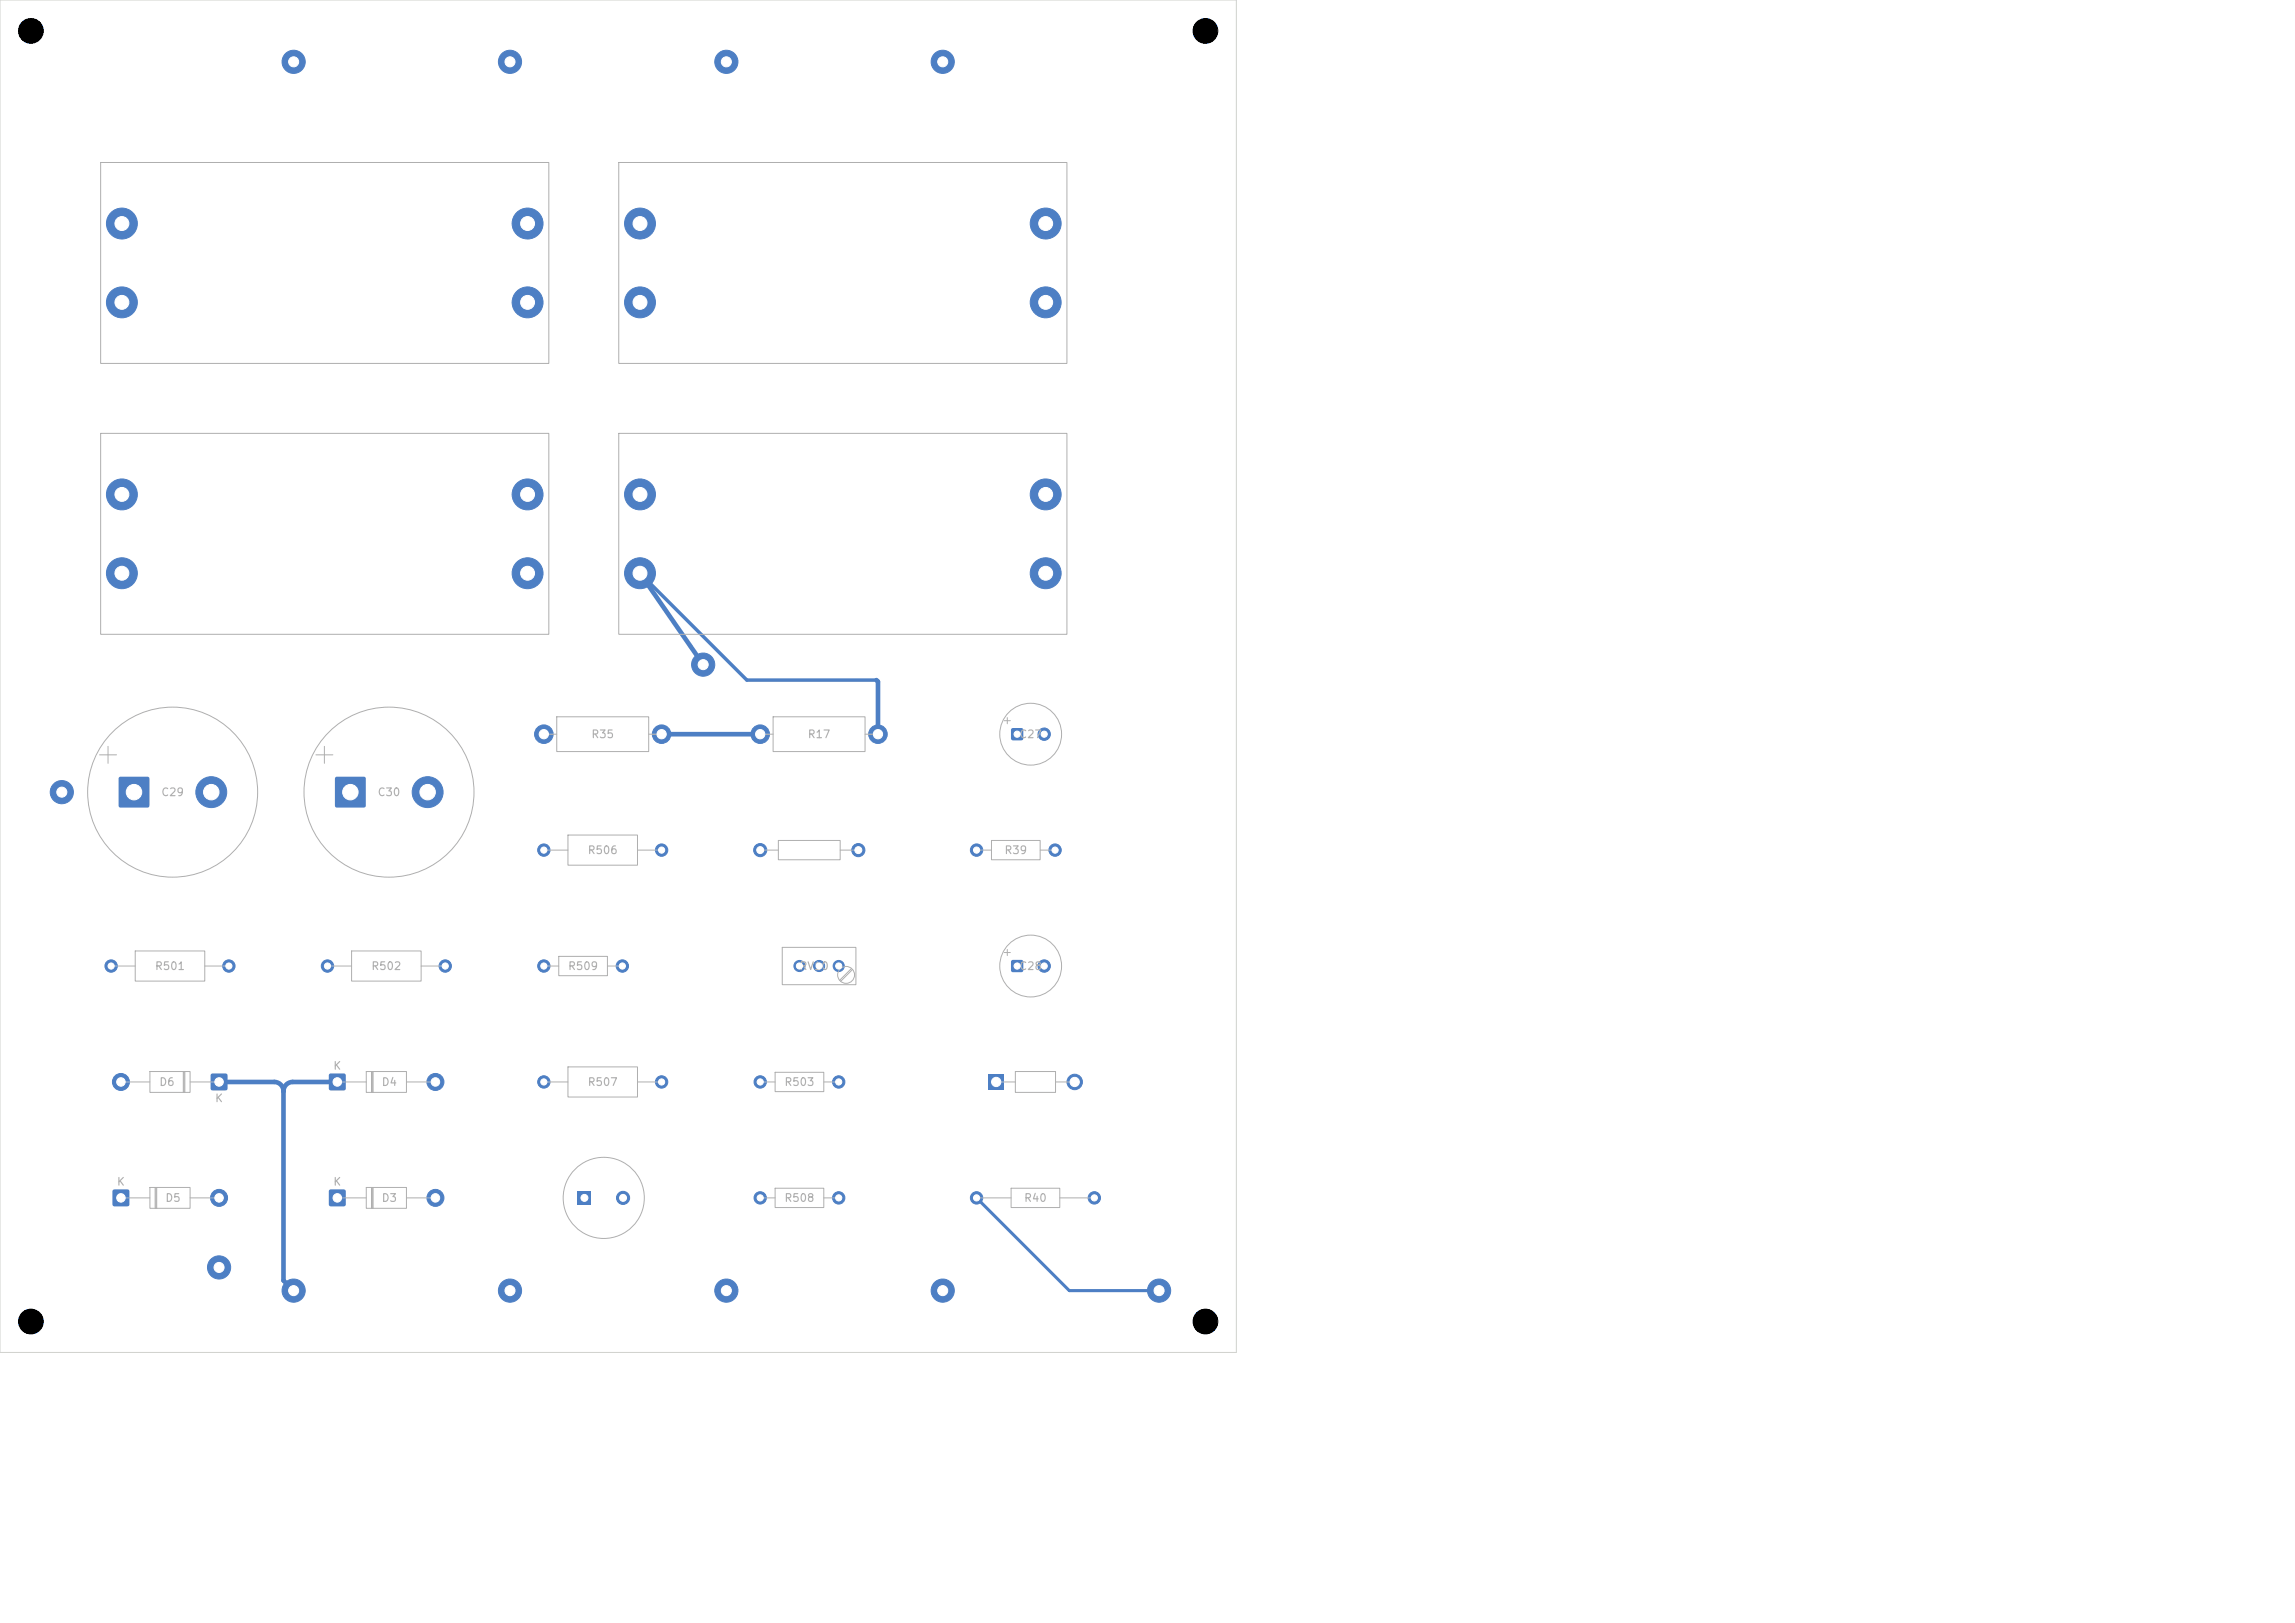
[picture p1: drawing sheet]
<svg xmlns="http://www.w3.org/2000/svg" width="297mm" height="210mm" viewBox="0 0 297 210" stroke-linecap="round" stroke-linejoin="round" font-family="sans-serif">
<defs><g id="words">
<g font-size="1" fill="#afafaf">
<text x="76.4" y="95.8">R35</text>
<text x="104.4" y="95.8">R17</text>
<text x="131.8" y="95.8">C27</text>
<text x="20.8" y="103.3">C29</text>
<text x="48.8" y="103.3">C30</text>
<text x="76" y="110.8">R506</text>
<text x="129.9" y="110.8">R39</text>
<text x="20" y="125.8">R501</text>
<text x="48" y="125.8">R502</text>
<text x="73.4" y="125.8">R509</text>
<text x="103.4" y="125.8">RV10</text>
<text x="131.8" y="125.8">C28</text>
<text x="20.5" y="140.8">D6</text>
<text x="27.8" y="142.9">K</text>
<text x="43" y="138.7">K</text>
<text x="49.3" y="140.8">D4</text>
<text x="76" y="140.8">R507</text>
<text x="101.4" y="140.8">R503</text>
<text x="15" y="153.7">K</text>
<text x="21.3" y="155.8">D5</text>
<text x="43" y="153.7">K</text>
<text x="49.3" y="155.8">D3</text>
<text x="101.4" y="155.8">R508</text>
<text x="132.4" y="155.8">R40</text>
</g>
</g></defs>
<g fill="#4d7fc4" stroke="#4d7fc4" stroke-width=".13">
<circle cx="42.4" cy="125" r=".8"/>
<circle cx="57.6" cy="125" r=".8"/>
<circle cx="28.4" cy="164" r="1.5"/>
<circle cx="15.8" cy="28.9" r="2"/>
<circle cx="15.8" cy="39.1" r="2"/>
<circle cx="68.3" cy="28.9" r="2"/>
<circle cx="68.3" cy="39.1" r="2"/>
</g>
<path d="M130.9 124.3l.2-.1 1.3 .1v.2v1.2l-.2 .1-1.3-.1-.1-.1z" fill="#4d7fc4"/>
<g fill="#4d7fc4" stroke="#4d7fc4" stroke-width=".13">
<circle cx="135.1" cy="125" r=".8"/>
<circle cx="98.4" cy="140" r=".8"/>
<circle cx="108.5" cy="140" r=".8"/>
<circle cx="94" cy="167" r="1.5"/>
<circle cx="8" cy="102.5" r="1.5"/>
</g>
<path d="M15.4 100.6l.2-.1h3.5l.2 .1v.2v3.5v.1l-.2 .1h-3.5l-.2-.1-.1-.1v-3.5z" fill="#4d7fc4"/>
<g fill="#4d7fc4" stroke="#4d7fc4" stroke-width=".13">
<circle cx="27.3" cy="102.5" r="2"/>
<circle cx="38" cy="8" r="1.5"/>
<circle cx="70.4" cy="125" r=".8"/>
<circle cx="80.5" cy="125" r=".8"/>
<circle cx="70.4" cy="110" r=".8"/>
<circle cx="85.6" cy="110" r=".8"/>
<circle cx="126.4" cy="155" r=".8"/>
<circle cx="141.6" cy="155" r=".8"/>
<circle cx="68.3" cy="74.2" r="2"/>
<circle cx="68.3" cy="64" r="2"/>
<circle cx="15.8" cy="74.2" r="2"/>
<circle cx="15.8" cy="64" r="2"/>
</g>
<path d="M14.6 154l.2-.1h1.7l.2 .1v.2v1.7v.1l-.2 .1h-1.7l-.2-.1v-.1v-1.7z" fill="#4d7fc4"/>
<g fill="#4d7fc4" stroke="#4d7fc4" stroke-width=".13">
<circle cx="28.3" cy="155" r="1.1"/>
<circle cx="94" cy="8" r="1.5"/>
</g>
<path d="M127.9 139h2v2h-2z" fill="#4d7fc4"/>
<circle cx="139.1" cy="140" r="1" fill="#4d7fc4" stroke="#4d7fc4" stroke-width=".13"/>
<path d="M43.4 100.6l.2-.1h3.5l.2 .1v.2v3.5v.1l-.2 .1h-3.5l-.2-.1-.1-.1v-3.5z" fill="#4d7fc4"/>
<circle cx="55.3" cy="102.5" r="2" fill="#4d7fc4" stroke="#4d7fc4" stroke-width=".13"/>
<path d="M74.8 154.2h1.7v1.7h-1.7z" fill="#4d7fc4"/>
<g fill="#4d7fc4" stroke="#4d7fc4" stroke-width=".13">
<circle cx="80.6" cy="155" r=".85"/>
<circle cx="122" cy="8" r="1.5"/>
<circle cx="150" cy="167" r="1.5"/>
<circle cx="98.4" cy="155" r=".8"/>
<circle cx="108.5" cy="155" r=".8"/>
<circle cx="82.8" cy="64" r="2"/>
<circle cx="82.8" cy="74.2" r="2"/>
<circle cx="135.3" cy="64" r="2"/>
<circle cx="135.3" cy="74.2" r="2"/>
<circle cx="70.4" cy="140" r=".8"/>
<circle cx="85.6" cy="140" r=".8"/>
<circle cx="82.8" cy="28.9" r="2"/>
<circle cx="82.8" cy="39.1" r="2"/>
<circle cx="135.3" cy="28.9" r="2"/>
<circle cx="135.3" cy="39.1" r="2"/>
<circle cx="126.4" cy="110" r=".8"/>
<circle cx="136.5" cy="110" r=".8"/>
</g>
<path d="M130.9 94.3l.2-.1 1.3 .1v.2v1.2l-.2 .1-1.3-.1-.1-.1z" fill="#4d7fc4"/>
<circle cx="135.1" cy="95" r=".8" fill="#4d7fc4" stroke="#4d7fc4" stroke-width=".13"/>
<path d="M42.6 154l.2-.1h1.7l.2 .1v.2v1.7v.1l-.2 .1h-1.7l-.2-.1-.1-.1v-1.7z" fill="#4d7fc4"/>
<g fill="#4d7fc4" stroke="#4d7fc4" stroke-width=".13">
<circle cx="56.3" cy="155" r="1.1"/>
<circle cx="66" cy="8" r="1.5"/>
<circle cx="98.4" cy="95" r="1.2"/>
<circle cx="113.6" cy="95" r="1.2"/>
</g>
<path d="M42.6 139l.2-.1h1.7l.2 .1v.2v1.7v.1l-.2 .1h-1.7l-.2-.1-.1-.1v-1.7z" fill="#4d7fc4"/>
<g fill="#4d7fc4" stroke="#4d7fc4" stroke-width=".13">
<circle cx="56.4" cy="140" r="1.1"/>
<circle cx="122" cy="167" r="1.5"/>
<circle cx="91" cy="86" r="1.5"/>
<circle cx="66" cy="167" r="1.5"/>
<circle cx="14.4" cy="125" r=".8"/>
<circle cx="29.6" cy="125" r=".8"/>
<circle cx="98.4" cy="110" r=".85"/>
<circle cx="111.1" cy="110" r=".85"/>
<circle cx="108.5" cy="125" r=".72"/>
<circle cx="106" cy="125" r=".72"/>
<circle cx="103.5" cy="125" r=".72"/>
<circle cx="70.4" cy="95" r="1.2"/>
<circle cx="85.6" cy="95" r="1.2"/>
<circle cx="38" cy="167" r="1.5"/>
</g>
<path d="M27.3 139l.2-.1h1.7l.2 .1v.2v1.7v.1l-.2 .1h-1.7l-.2-.1v-.1v-1.7z" fill="#4d7fc4"/>
<circle cx="15.7" cy="140" r="1.1" fill="#4d7fc4" stroke="#4d7fc4" stroke-width=".13"/>
<path d="M126.4 155l12 12h11.6" fill="none" stroke="#4d7fc4" stroke-width=".4"/>
<path d="M82.8 74.2l8.2 11.8M85.6 95h12.8M113.4 88l.2 .2v6.8M28.3 140h7.2a1.2 1.2 0 0 1 1.2 1.2M36.7 141.2v24.5l1.3 1.3M43.6 140h-5.7a1.2 1.2 0 0 0-1.2 1.2" fill="none" stroke="#4d7fc4" stroke-width=".6"/>
<path d="M82.8 74.2l13.8 13.8h16.8" fill="none" stroke="#4d7fc4" stroke-width=".45"/>
<g fill="none" stroke="#afafaf" stroke-width=".13">
<path d="M13 21h58v26h-58zM80.1 21h58v26h-58zM13 56.1h58v26h-58zM80.1 56.1h58v26h-58zM12.9 97.7h2.2M14 96.6v2.2M40.9 97.7h2.2M42 96.6v2.2M70.4 95h1.7M72 92.7h12v4.6h-12zM83.9 95h1.7M98.4 95h1.7"/>
<path d="M100.1 92.7h11.8v4.6h-11.8zM112 95h1.6M130 93.3h.8M130.4 92.9v.8M70.4 110h3.1M73.5 108.1h9v3.9h-9zM82.5 110h3.1M98.4 110h2.3M100.7 108.8h8v2.4h-8zM108.7 110h2.4M126.4 110h1.9M128.3 108.8h6.3v2.4h-6.3z"/>
<path d="M134.6 110h1.9M14.4 125h3.1M17.5 123.1h9v3.8h-9zM19.4 138.6h5.2v2.7h-5.2zM23.7 138.7v2.7M23.8 138.7v2.7M23.9 138.7v2.7M26.5 125h3.1M42.4 125h3.1M45.5 123.1h9v3.8h-9zM47.4 138.6h5.2v2.7h-5.2zM48.1 138.7v2.7"/>
<path d="M48.2 138.7v2.7M48.3 138.7v2.7M54.5 125h3.1M70.4 125h1.9M72.3 123.8h6.3v2.4h-6.3zM73.5 138.1h9v3.8h-9zM78.6 125h1.9M100.3 138.8h6.3v2.4h-6.3zM101.2 122.6h9.6v4.8h-9.6zM110.2 125.3l-1.5 1.5M110.3 125.4l-1.5 1.6M130 123.3h.8"/>
<path d="M130.4 122.9v.8M131.4 138.6h5.2v2.7h-5.2zM15.7 140h3.7M15.7 155h3.7M19.4 153.6h5.2v2.7h-5.2zM20.1 153.7v2.7M20.2 153.7v2.7M20.3 153.7v2.7M24.6 140h3.7M24.6 155h3.7M43.6 140h3.8M43.6 155h3.8"/>
<path d="M47.4 153.6h5.2v2.7h-5.2zM48.1 153.7v2.7M48.2 153.7v2.7M48.3 153.7v2.7M52.6 140h3.7M52.6 155h3.7M70.4 140h3.1M82.5 140h3.1M98.4 140h1.9M98.4 155h1.9M100.3 153.8h6.3v2.4h-6.3zM106.6 140h1.9"/>
<path d="M106.6 155h1.9M126.4 155h4.4M128.9 140h2.5M130.8 153.8h6.4v2.4h-6.4zM136.6 140h2.5M137.1 155h4.5"/>
<circle cx="133.4" cy="95" r="4"/>
<circle cx="22.3" cy="102.5" r="11"/>
<circle cx="50.3" cy="102.5" r="11"/>
<circle cx="109.5" cy="126.1" r="1.09"/>
<circle cx="133.4" cy="125" r="4"/>
<circle cx="78.1" cy="155" r="5.2"/>
</g>
<path d="M0 0h160v175h-160z" fill="none" stroke="#d0d2cd" stroke-width=".13"/>
<g fill="#fff" stroke="#fff" stroke-width=".13">
<circle cx="42.4" cy="125" r=".4"/>
<circle cx="57.6" cy="125" r=".4"/>
<circle cx="28.3" cy="164" r=".65"/>
<circle cx="15.8" cy="28.9" r=".9"/>
<circle cx="15.8" cy="39.1" r=".9"/>
<circle cx="68.3" cy="28.9" r=".9"/>
<circle cx="68.3" cy="39.1" r=".9"/>
<circle cx="131.6" cy="125" r=".4"/>
<circle cx="135.1" cy="125" r=".4"/>
<circle cx="98.4" cy="140" r=".4"/>
<circle cx="108.5" cy="140" r=".4"/>
<circle cx="94" cy="167" r=".65"/>
<circle cx="8" cy="102.5" r=".65"/>
<circle cx="17.3" cy="102.5" r="1"/>
<circle cx="27.3" cy="102.5" r="1"/>
<circle cx="38" cy="8" r=".65"/>
<circle cx="70.4" cy="125" r=".4"/>
<circle cx="80.5" cy="125" r=".4"/>
<circle cx="70.4" cy="110" r=".4"/>
<circle cx="85.6" cy="110" r=".4"/>
<circle cx="126.4" cy="155" r=".4"/>
<circle cx="141.6" cy="155" r=".4"/>
<circle cx="68.3" cy="74.2" r=".9"/>
<circle cx="68.3" cy="64" r=".9"/>
<circle cx="15.8" cy="74.2" r=".9"/>
<circle cx="15.8" cy="64" r=".9"/>
<circle cx="15.7" cy="155" r=".55"/>
<circle cx="28.4" cy="155" r=".55"/>
<circle cx="94" cy="8" r=".65"/>
<circle cx="128.9" cy="140" r=".6"/>
<circle cx="139.1" cy="140" r=".6"/>
<circle cx="45.3" cy="102.5" r="1"/>
<circle cx="55.3" cy="102.5" r="1"/>
<circle cx="75.6" cy="155" r=".45"/>
<circle cx="80.6" cy="155" r=".45"/>
<circle cx="122" cy="8" r=".65"/>
<circle cx="150" cy="167" r=".65"/>
<circle cx="98.4" cy="155" r=".4"/>
<circle cx="108.5" cy="155" r=".4"/>
<circle cx="82.8" cy="64" r=".9"/>
<circle cx="82.8" cy="74.2" r=".9"/>
<circle cx="135.3" cy="64" r=".9"/>
<circle cx="135.3" cy="74.2" r=".9"/>
<circle cx="70.4" cy="140" r=".4"/>
<circle cx="85.6" cy="140" r=".4"/>
<circle cx="82.8" cy="28.9" r=".9"/>
<circle cx="82.8" cy="39.1" r=".9"/>
<circle cx="135.3" cy="28.9" r=".9"/>
<circle cx="135.3" cy="39.1" r=".9"/>
<circle cx="126.4" cy="110" r=".4"/>
<circle cx="136.5" cy="110" r=".4"/>
<circle cx="131.6" cy="95" r=".4"/>
<circle cx="135.1" cy="95" r=".4"/>
<circle cx="43.6" cy="155" r=".55"/>
<circle cx="56.3" cy="155" r=".55"/>
<circle cx="66" cy="8" r=".65"/>
<circle cx="98.4" cy="95" r=".6"/>
<circle cx="113.6" cy="95" r=".6"/>
<circle cx="43.6" cy="140" r=".55"/>
<circle cx="56.3" cy="140" r=".55"/>
<circle cx="122" cy="167" r=".65"/>
<circle cx="91" cy="86" r=".65"/>
<circle cx="66" cy="167" r=".65"/>
<circle cx="14.4" cy="125" r=".4"/>
<circle cx="29.6" cy="125" r=".4"/>
<circle cx="98.4" cy="110" r=".45"/>
<circle cx="111.1" cy="110" r=".45"/>
<circle cx="108.5" cy="125" r=".4"/>
<circle cx="106" cy="125" r=".4"/>
<circle cx="103.5" cy="125" r=".4"/>
<circle cx="70.4" cy="95" r=".6"/>
<circle cx="85.6" cy="95" r=".6"/>
<circle cx="38" cy="167" r=".65"/>
<circle cx="28.3" cy="140" r=".55"/>
<circle cx="15.6" cy="140" r=".55"/>
</g>
<g fill="#000" stroke="#000" stroke-width=".13">
<circle cx="4" cy="4" r="1.6"/>
<circle cx="156" cy="4" r="1.6"/>
<circle cx="4" cy="171" r="1.6"/>
<circle cx="156" cy="171" r="1.6"/>
</g>
<use href="#words"/>
</svg>
